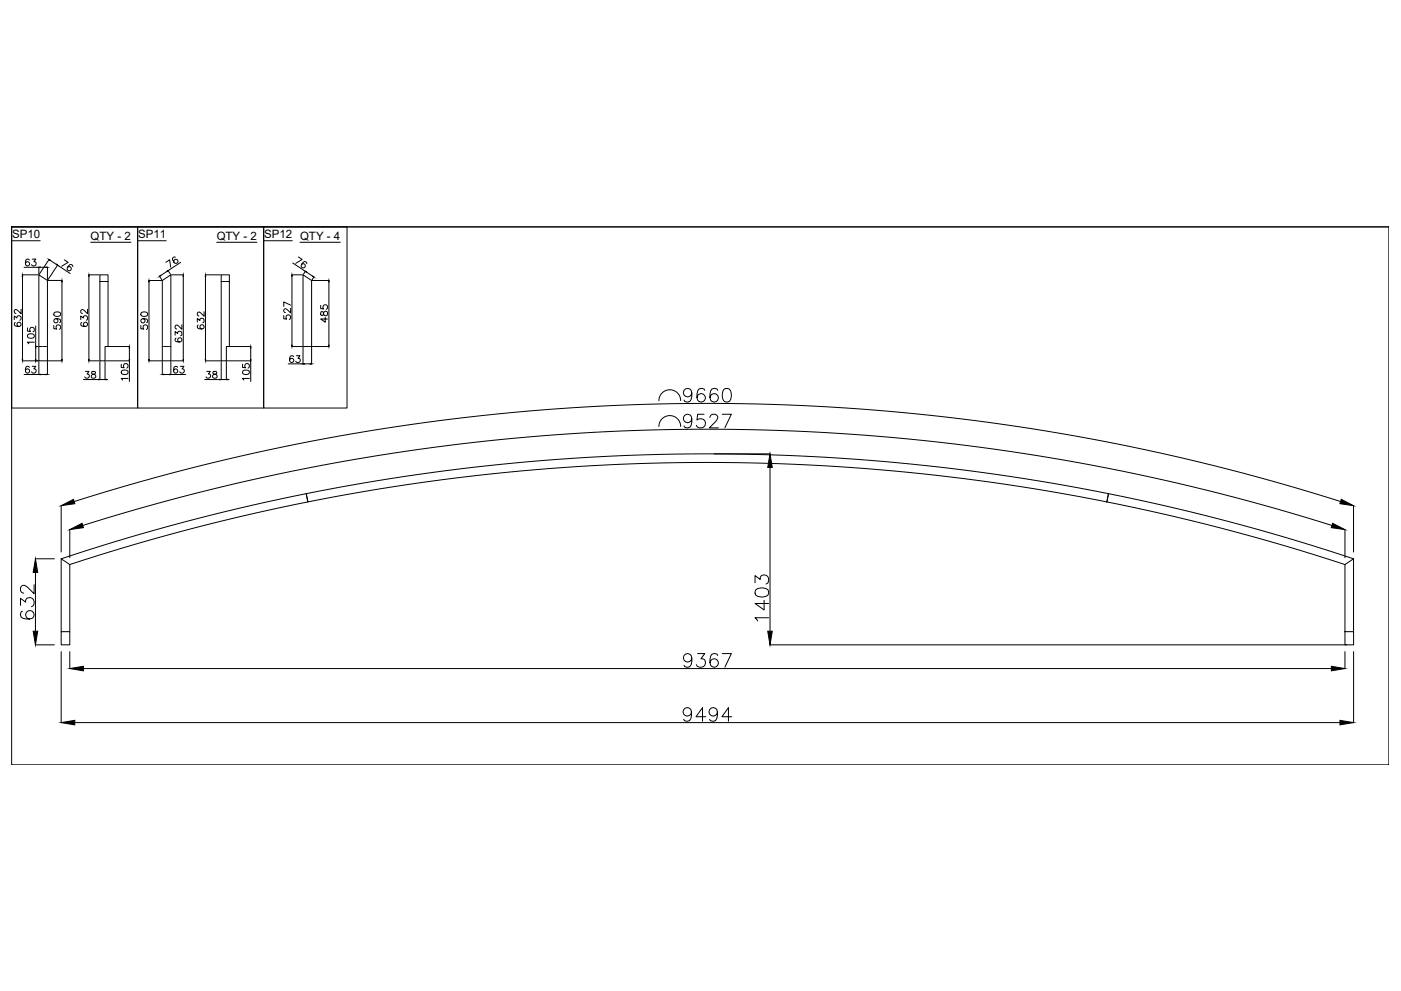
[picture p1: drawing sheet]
<svg xmlns="http://www.w3.org/2000/svg" width="594mm" height="420mm" viewBox="0 0 594 420" stroke-linecap="round" stroke-linejoin="round" font-family="sans-serif">
<defs><g id="words">
<g font-size="4.9">
<text x="5.1" y="101">SP10</text>
<text x="38.4" y="101.7">QTY - 2</text>
<text x="58.6" y="101">SP11</text>
<text x="91.9" y="101.7">QTY - 2</text>
<text x="112" y="101">SP12 QTY - 4</text>
</g>
</g></defs>
<!-- layer: HIDDEN -->
<g fill="none" stroke="#000" stroke-width=".42">
<path d="M16.5 146.9h.3M17 146.9h.4M17.6 146.9h.3M18.1 146.9h.4M18.7 146.9h.3M19.2 146.9h.4M19.8 146.9h.3M68.8 146.9h.4M69.3 146.9h.4M69.9 146.9h.4M70.4 146.9h.4M71 146.9h.4"/>
<path d="M71.6 146.9h.3M72.1 146.9h.3"/>
</g>
<!-- layer: 0 -->
<g fill="none" stroke="#000" stroke-width=".42">
<path d="M4.9 96.2h53.5v76.8h-53.5zM4.9 96.2h584v228.1h-584zM4.9 96.2h584M58.4 96.2h53.4v76.8h-53.4zM111.8 96.2h35.4v76.8h-35.4zM5.1 102.1h11.9M9.5 116.5h6.7M9.5 117.1v35.3M10.2 113.3h6.3M12.4 110.3l-.1-.3a.93 .93 0 0 0-1.4 .4 1.69 1.69 0 0 0 .7 2.3 .89 .89 0 0 0 1-.8 .89 .89 0 0 0-.8-.9 .89 .89 0 0 0-1 .8M13.7 109.9h1.5l-.8 1.1a.96 .96 0 0 1 .7 1.5 .96 .96 0 0 1-1.7-.3M16.5 116.5l3.6 2.4v34.1h-3.6z"/>
<path d="M16.5 113.3v2.9M17.1 113.3h2.4M20.1 113.3v5.3M20.4 118.9h5.9M20.8 110l-4.2 6.3M21.3 110.3l2.6 1.8M24.4 112.4l5.4 3.6M24.5 112.4l-4.2 6.3M26.3 119.5v32.9M27.3 110.2l1.6 1-2.7 1.7M30.8 113l.1-.3a.94 .94 0 0 0-1.4-.4 1.68 1.68 0 0 0-.7 2.3 .9 .9 0 0 0 1.3-.1 .9 .9 0 0 0-.2-1.3 .9 .9 0 0 0-1.3 .2M37.6 116.5h4.5"/>
<path d="M37.7 117.1v35.3M38.4 102.7h17.1M42.4 116.5h3.4v30.4h-1.3v6.1h-2.1zM42.4 119.4h3.4M58.6 102.1h11.9M63.1 118.9h5.4M63.2 119.5v32.9M67.6 117.1l1.1 1.6M68.8 118.9l3.6-2.4v36.5h-3.6zM70.3 111.2l1.6-1 .5 3.1M70.8 115.1l-2.7 1.7M72.7 116.5h5.1"/>
<path d="M74.3 109.1l-.2-.2a.93 .93 0 0 0-.9 1.1 1.67 1.67 0 0 0 1.8 1.6 .9 .9 0 0 0 .4-1.2 .9 .9 0 0 0-1.3-.4 .9 .9 0 0 0-.3 1.2M76.6 111.2l-5.4 3.5 1.1 1.6M77.7 117.1v35.3M87.1 116.5h6.4M87.1 117.1v35.3M91.9 102.7h17.1M93.8 116.5h3.5v30.4h-1.3v6.1h-2.2zM93.8 119.4h3.5M112 102.1h11.9M123.7 116.5h4.5M123.8 117.1v29.2M124.1 111.5l5.4 3.5"/>
<path d="M126.5 108.9l1.6 1.1-2.7 1.7M127.2 102.7h17.1M128.5 116.5l3.6 2.4v28h-3.6zM129.5 115l-.9 1.3M129.9 115.4l2.7 1.7M130.1 111.8v-.3a.94 .94 0 0 0-1.4-.4 1.68 1.68 0 0 0-.7 2.3 .9 .9 0 0 0 1.3-.2 .9 .9 0 0 0-.2-1.2 .9 .9 0 0 0-1.2 .1M132.4 118.9h7.1M133.1 117.4l-.8 1.3M139.5 119.5v26.8M6.1 135.5v-1.5l1.1 .8a.96 .96 0 0 1 1.5-.7 .96 .96 0 0 1-.3 1.7M6.5 136.7l-.3 .2a.94 .94 0 0 0 .4 1.4 1.69 1.69 0 0 0 2.3-.7 .9 .9 0 0 0-.8-1 .9 .9 0 0 0-.9 .8 .9 .9 0 0 0 .8 1M8.9 131.1v1.9l-1.3-1.3-1-.5-.5 .6v.5l.6 .6"/>
<path d="M11.7 139v1.4l1.2 .1a1.02 1.02 0 0 1 0-1.5 1.02 1.02 0 0 1 1.5 .2 1.02 1.02 0 0 1-.4 1.5M15.1 138.2v8.7M22.8 138v1.4l1.3 .1a1.02 1.02 0 0 1-.1-1.5 1.02 1.02 0 0 1 1.6 .2 1.02 1.02 0 0 1-.4 1.4M23 132.6l1.1-.4a1.24 1.24 0 0 1 1.6 1.1 1.56 1.56 0 0 1-1.5 .9 1.56 1.56 0 0 1-1.4-1.1zM23.8 135.1a.9 .9 0 0 1 .7 1.2 .9 .9 0 0 1-1.4 .4 .9 .9 0 0 1 .1-1.4l.6-.2a1.36 1.36 0 0 1 1.9 1.1l-.4 .6M34.2 135.5v-1.5l1.1 .8a.96 .96 0 0 1 1.6-.7 .96 .96 0 0 1-.3 1.7M34.7 136.7l-.3 .2a.94 .94 0 0 0 .4 1.4 1.69 1.69 0 0 0 2.3-.7 .9 .9 0 0 0-.8-1 .9 .9 0 0 0-1 .8 .9 .9 0 0 0 .9 1M37.1 131.1v1.9l-1.3-1.3-1-.5-.4 .3-.2 .8 .7 .6M59.7 138v1.4l1.3 .1a1.02 1.02 0 0 1-.1-1.5 1.02 1.02 0 0 1 1.6 .2 1.02 1.02 0 0 1-.4 1.5M59.9 132.7l1.1-.5a1.24 1.24 0 0 1 1.6 1.1 1.56 1.56 0 0 1-1.5 .9 1.56 1.56 0 0 1-1.4-1.1zM60.7 135.1a.9 .9 0 0 1 .7 1.3 .9 .9 0 0 1-1.4 .3 .9 .9 0 0 1 .1-1.4l.6-.2a1.36 1.36 0 0 1 1.9 1.1l-.4 .6M77.1 137.7v1.9l-1.3-1.4-1-.4-.4 .3-.2 .8 .7 .6"/>
<path d="M83.7 136.6v-1.5l1.1 .8a.96 .96 0 0 1 1.5-.7 .96 .96 0 0 1-.3 1.6M84.1 137.8l-.3 .1a.94 .94 0 0 0 .4 1.4 1.67 1.67 0 0 0 2.3-.7 .89 .89 0 0 0-.8-.9 .89 .89 0 0 0-.9 .8 .89 .89 0 0 0 .8 1M86.5 132.2v1.9l-1.3-1.4-1-.4-.4 .3-.1 .8 .7 .6M120.3 133.8v1.4l1.3 .1a1.02 1.02 0 0 1-.1-1.5 1.02 1.02 0 0 1 1.6 .1 1.02 1.02 0 0 1-.4 1.5M123.2 130.8v1.9l-1.4-1.4-.9-.4-.6 .5v.6l.7 .5M123.2 129.4l-2.9-1.4v1.9M136 129.5v1.4l1.2 .1a1.02 1.02 0 0 1 0-1.5 1.02 1.02 0 0 1 1.5 .2 1.02 1.02 0 0 1-.4 1.4M136.1 132.2a1.09 1.09 0 0 0 .3 1.6l.6-.2 .4-1.2 .5-.4a.96 .96 0 0 1 1 .9 .96 .96 0 0 1-1 1l-.5-.4-.4-1.3zM137.9 134.6v2l-1.9-1.3h2.9M9.5 153h6.7M11.8 141.9l1.1-.4a1.24 1.24 0 0 1 1.6 1.1 1.56 1.56 0 0 1-1.5 .8 1.56 1.56 0 0 1-1.3-1.1zM12.4 155.7l-.1-.3a.93 .93 0 0 0-1.4 .5 1.69 1.69 0 0 0 .7 2.3 .89 .89 0 0 0 1-.8 .89 .89 0 0 0-.8-1 .89 .89 0 0 0-1 .8"/>
<path d="M13.7 155.3h1.5l-.8 1.1a.96 .96 0 0 1 .7 1.6 .96 .96 0 0 1-1.7-.4M14.5 145.1h-2.8l.5 .7M15.1 146.9h1.1M15.1 147.5v4.9M16.5 153.3v5.5h-6.3M17.1 158.8h2.4M20.1 153.3v5.5M20.4 153h5.9M36.2 157.5h1.5l-.8 1.1a.96 .96 0 0 1 .7 1.5 .96 .96 0 0 1-1.7-.3M37.6 153h4.5M39 157.6v.8l1.2 .4 .4 .6a.93 .93 0 0 1-1 1 .93 .93 0 0 1-.8-1.3l1.7-1-.2-.5zM42.4 153.3v7.7"/>
<path d="M44.5 153.3v7.7M44.8 153h10.1v8.7M44.8 146.9h10.1M51.4 154.4v1.4l1.2 .1a1.02 1.02 0 0 1 0-1.5 1.02 1.02 0 0 1 1.6 .2 1.02 1.02 0 0 1-.5 1.5M51.5 157.3l1.1-.4a1.24 1.24 0 0 1 1.7 1.1 1.56 1.56 0 0 1-1.5 .8 1.56 1.56 0 0 1-1.4-1.1zM54.9 147.5v4.9M63.1 153h5.4M68.8 153.3v5.5M69.4 158.8h2.5M72.4 153.3v5.5h6.3M72.7 153h5.1M74.2 142.1v-1.5l1.1 .8a.96 .96 0 0 1 1.6-.7 .96 .96 0 0 1-.3 1.7"/>
<path d="M74.7 143.3l-.3 .2a.94 .94 0 0 0 .4 1.3 1.69 1.69 0 0 0 2.3-.6 .9 .9 0 0 0-.8-1 .9 .9 0 0 0-1 .8 .9 .9 0 0 0 .9 1M75.3 155.7l-.2-.3a.94 .94 0 0 0-1.4 .5 1.69 1.69 0 0 0 .7 2.3 .9 .9 0 0 0 1-.8 .9 .9 0 0 0-.8-1 .9 .9 0 0 0-1 .8M76.5 155.3h1.5l-.8 1.1a.96 .96 0 0 1 .7 1.6 .96 .96 0 0 1-1.7-.4M87.1 153h6.4M87.7 157.5h1.5l-.9 1.1a.96 .96 0 0 1 .8 1.5 .96 .96 0 0 1-1.7-.3M90.4 157.6v.8l1.2 .4 .5 .6a.96 .96 0 0 1-1 1 .96 .96 0 0 1-1-1l.4-.6 1.3-.4 .1-.5a1.09 1.09 0 0 0-1.5-.3zM93.8 153.3v7.7M96 153.3v7.7M96.3 153h10.1M96.3 146.9h10.1M102.9 154.4v1.4l1.2 .1a1.02 1.02 0 0 1 0-1.5 1.02 1.02 0 0 1 1.5 .2 1.02 1.02 0 0 1-.4 1.5M103 157.3l1.1-.4a1.24 1.24 0 0 1 1.6 1.1 1.55 1.55 0 0 1-1.5 .8 1.55 1.55 0 0 1-1.3-1.1z"/>
<path d="M106.3 147.5v4.9M106.3 153v8.7M122.2 154.3h6.3M123.7 146.9h4.5M124.5 151.2l-.2-.2a.94 .94 0 0 0-1.4 .4 1.69 1.69 0 0 0 .7 2.3 .9 .9 0 0 0 1-.8 .9 .9 0 0 0-.8-1 .9 .9 0 0 0-1 .8M125.7 150.8h1.5l-.8 1.1a.96 .96 0 0 1 .7 1.6 .96 .96 0 0 1-1.7-.3M128.5 147.2v7.1M129.1 154.3h2.4M132.1 147.2v7.1M132.4 146.9h7.1M35.4 160.9h6.4M42.4 160.9h2.1"/>
<path d="M45.1 160.9h.6M54.3 160.5h-2.9l.6 .6M86.8 160.9h6.4M93.8 160.9h2.2M96.6 160.9h.5M105.7 160.5h-2.8l.5 .6M279.4 169.9a4.6 4.6 0 0 1 4.6-4.7 4.6 4.6 0 0 1 4.6 4.7M293.4 166.6a1.79 1.79 0 0 1-2.5 1.5 1.79 1.79 0 0 1-.7-2.8 1.79 1.79 0 0 1 2.9 .2 5.2 5.2 0 0 1-.6 4.7 1.7 1.7 0 0 1-2.4-.6M293.4 177.6a1.79 1.79 0 0 1-2.5 1.5 1.79 1.79 0 0 1-.7-2.8 1.79 1.79 0 0 1 2.9 .2 5.2 5.2 0 0 1-.6 4.6 1.71 1.71 0 0 1-2.4-.5M298.6 175.6h-2.8l-.3 2.5a2.04 2.04 0 0 1 3.1 0 2.04 2.04 0 0 1-.4 3 2.04 2.04 0 0 1-2.9-.8M298.8 165.5a1.66 1.66 0 0 0-1.6-.8 1.66 1.66 0 0 0-1.4 1.1 4.2 4.2 0 0 0 .6 4.4 1.79 1.79 0 0 0 2.6-.8 1.79 1.79 0 0 0-1.2-2.5 1.79 1.79 0 0 0-2.3 1.6M301 177l.6-1.1 1.7-.3a1.41 1.41 0 0 1 .8 2.2l-3.3 3.6h3.8"/>
<path d="M304.4 165.5a1.66 1.66 0 0 0-1.7-.8 1.66 1.66 0 0 0-1.4 1.1 4.2 4.2 0 0 0 .6 4.4 1.79 1.79 0 0 0 2.6-.8 1.79 1.79 0 0 0-1.2-2.5 1.79 1.79 0 0 0-2.3 1.6M306.3 175.6h3.8l-2.7 5.8M307.1 165a1.9 1.9 0 0 1 2.7 .8 4.8 4.8 0 0 1-.5 4.4 1.88 1.88 0 0 1-2.8-.8 4.8 4.8 0 0 1 .6-4.4zM279.4 180.8a4.6 4.6 0 0 1 4.6-4.6 4.6 4.6 0 0 1 4.6 4.6M302.8 192.4h23.8M326.5 198.2v69.4M25.9 214.3v19.7M31.4 212.6a887.2 887.2 0 0 1 537.1 0M129.9 209.3a865.7 865.7 0 0 1 340.1 0l-.7 3.5a865.9 865.9 0 0 0-338.8 0zM469.3 212.8a864.4 864.4 0 0 1 101 26.6M469.3 212.8l.7-3.5a868.1 868.1 0 0 1 104 27.6M574 214.3v19.7"/>
<path d="M15 236.9h8.1M25.9 236.9v30.9h3.7v5.6h-3.7v-5.6M25.9 236.9a868.1 868.1 0 0 1 104-27.6l.6 3.5a865 865 0 0 0-100.9 26.6M25.9 236.9l3.7 2.5M29.6 224.5v12M29.6 239.4v28.4M35.1 222.8a880 880 0 0 1 529.7 0M570.3 224.5v12M570.3 239.4v28.4M574 236.9v30.9M574 236.9l-3.7 2.5M8.7 256.7v-3l2.2 1.6a1.86 1.86 0 0 1 2.1-2 1.86 1.86 0 0 1 1.5 2.6l-.3 .8-.8 .5"/>
<path d="M9.5 259.1a1.7 1.7 0 0 0-.5 2.5 4.4 4.4 0 0 0 5.2 0 1.79 1.79 0 0 0-.8-2.6 1.79 1.79 0 0 0-2.5 1.2 1.79 1.79 0 0 0 1.6 2.2M14.5 247.9v3.8l-2.8-2.7a1.78 1.78 0 0 0-2.5-.6l-.5 .8v1.1l.5 .9 .9 .2M15 242.7v24.9M320.2 247.1v-3.1l2.2 1.7a1.86 1.86 0 0 1 2.1-2 1.86 1.86 0 0 1 1.4 2.5l-.2 .9-.9 .5M320.4 250.1a4.5 4.5 0 0 1 5.3 0 1.86 1.86 0 0 1-.9 2.7 4.8 4.8 0 0 1-4.4-.5l-.2-.8zM324 254.5v4.1l-3.8-2.7h5.7M15 273.4h8.1M25.9 276.3v30.1M29.6 276.3v7.2M293.4 279a1.79 1.79 0 0 1-2.5 1.5 1.79 1.79 0 0 1-.7-2.8 1.79 1.79 0 0 1 2.9 .2 5.2 5.2 0 0 1-.6 4.7 1.7 1.7 0 0 1-2.4-.5M295.8 277.1h3.1l-1.7 2.2a1.86 1.86 0 0 1 2 2.1 1.86 1.86 0 0 1-2.5 1.5l-.9-.3-.5-.8M304.4 277.9a1.69 1.69 0 0 0-2.5-.5 4.5 4.5 0 0 0 0 5.2 1.79 1.79 0 0 0 2.6-.8 1.79 1.79 0 0 0-1.2-2.4 1.79 1.79 0 0 0-2.2 1.6"/>
<path d="M306.3 277.1h3.8l-2.7 5.8M325.9 261.9h-5.7l1.1 1.4M326.4 273.4h244.7M570.3 267.8h3.7v5.6h-3.7zM570.3 276.3v7.2M574 276.3v30.1M35.4 283.5h529.1M31.7 306.4h536.5M293.2 301.9a1.79 1.79 0 0 1-2.4 1.6 1.79 1.79 0 0 1-.7-2.8 1.79 1.79 0 0 1 2.8 .1 5.2 5.2 0 0 1-.5 4.7 1.7 1.7 0 0 1-2.5-.5M299.3 303.9h-4.2l2.8-3.9v5.8M304.2 301.9a1.79 1.79 0 0 1-2.4 1.6 1.79 1.79 0 0 1-.7-2.8 1.79 1.79 0 0 1 2.8 .1 5.2 5.2 0 0 1-.5 4.7 1.69 1.69 0 0 1-2.5-.5M310.3 303.9h-4.2l2.8-3.9v5.8"/>
</g>
<g fill="#000" stroke="#000" stroke-width=".42">
<path d="M9.5 116.5l-.1 .6zM16.5 113.3l.6-.1zM19.5 113.2l.6 .1zM20.8 110l.5 .3zM24 112l.4 .4zM26.3 118.9l.1 .6zM37.7 116.5l.1 .6zM63.2 118.9l.1 .6zM67.6 117.2l.5-.4zM70.7 115l.6-.2zM77.7 116.5l.1 .6zM87.1 116.5l.1 .6z"/>
<path d="M123.8 116.5l.1 .6zM129.5 115l.4 .4zM132.7 117.1l.4 .4zM139.5 118.9l-.1 .6zM9.4 152.4l.1 .6zM15 152.4l.1 .6zM15.1 146.9l.1 .6zM16.5 158.8l.6-.1zM19.5 158.7l.6 .1zM26.2 152.4l.1 .6zM37.6 152.4l.1 .6zM54.9 146.9l-.1 .6z"/>
<path d="M54.8 152.4l.1 .6zM63.1 152.4l.1 .6zM68.8 158.8l.6-.1zM71.9 158.7l.5 .1zM77.6 152.4l.1 .6zM87 152.4l.1 .6zM106.3 146.9l.1 .6zM106.2 152.4l.1 .6zM123.7 146.3l.1 .6zM128.5 154.3l.6 .1zM131.5 154.2l.6 .1zM139.4 146.3l.1 .6z"/>
<path d="M41.8 160.8l.6 .1zM44.5 160.9l.6-.1zM93.2 160.8l.6 .1zM96 160.9l.6-.1zM326.5 192.4l1 5.8h-1.9zM25.9 214.4l5.3-2.7 .5 1.9zM568.7 211.7l5.3 2.7-5.8-.8zM29.6 224.5l5.2-2.6 .6 1.8zM565.1 221.9l5.2 2.6-5.8-.8zM15 236.9l1 5.8h-1.9zM14.1 267.6h1.9l-1 5.8zM325.6 267.6h1.9l-1 5.8z"/>
<path d="M29.6 283.5l5.8-1v1.9zM564.5 282.5l5.8 1-5.8 .9zM25.9 306.4l5.8-1v1.9zM568.2 305.4l5.8 1-5.8 .9z"/>
</g>
<use href="#words"/>
</svg>
